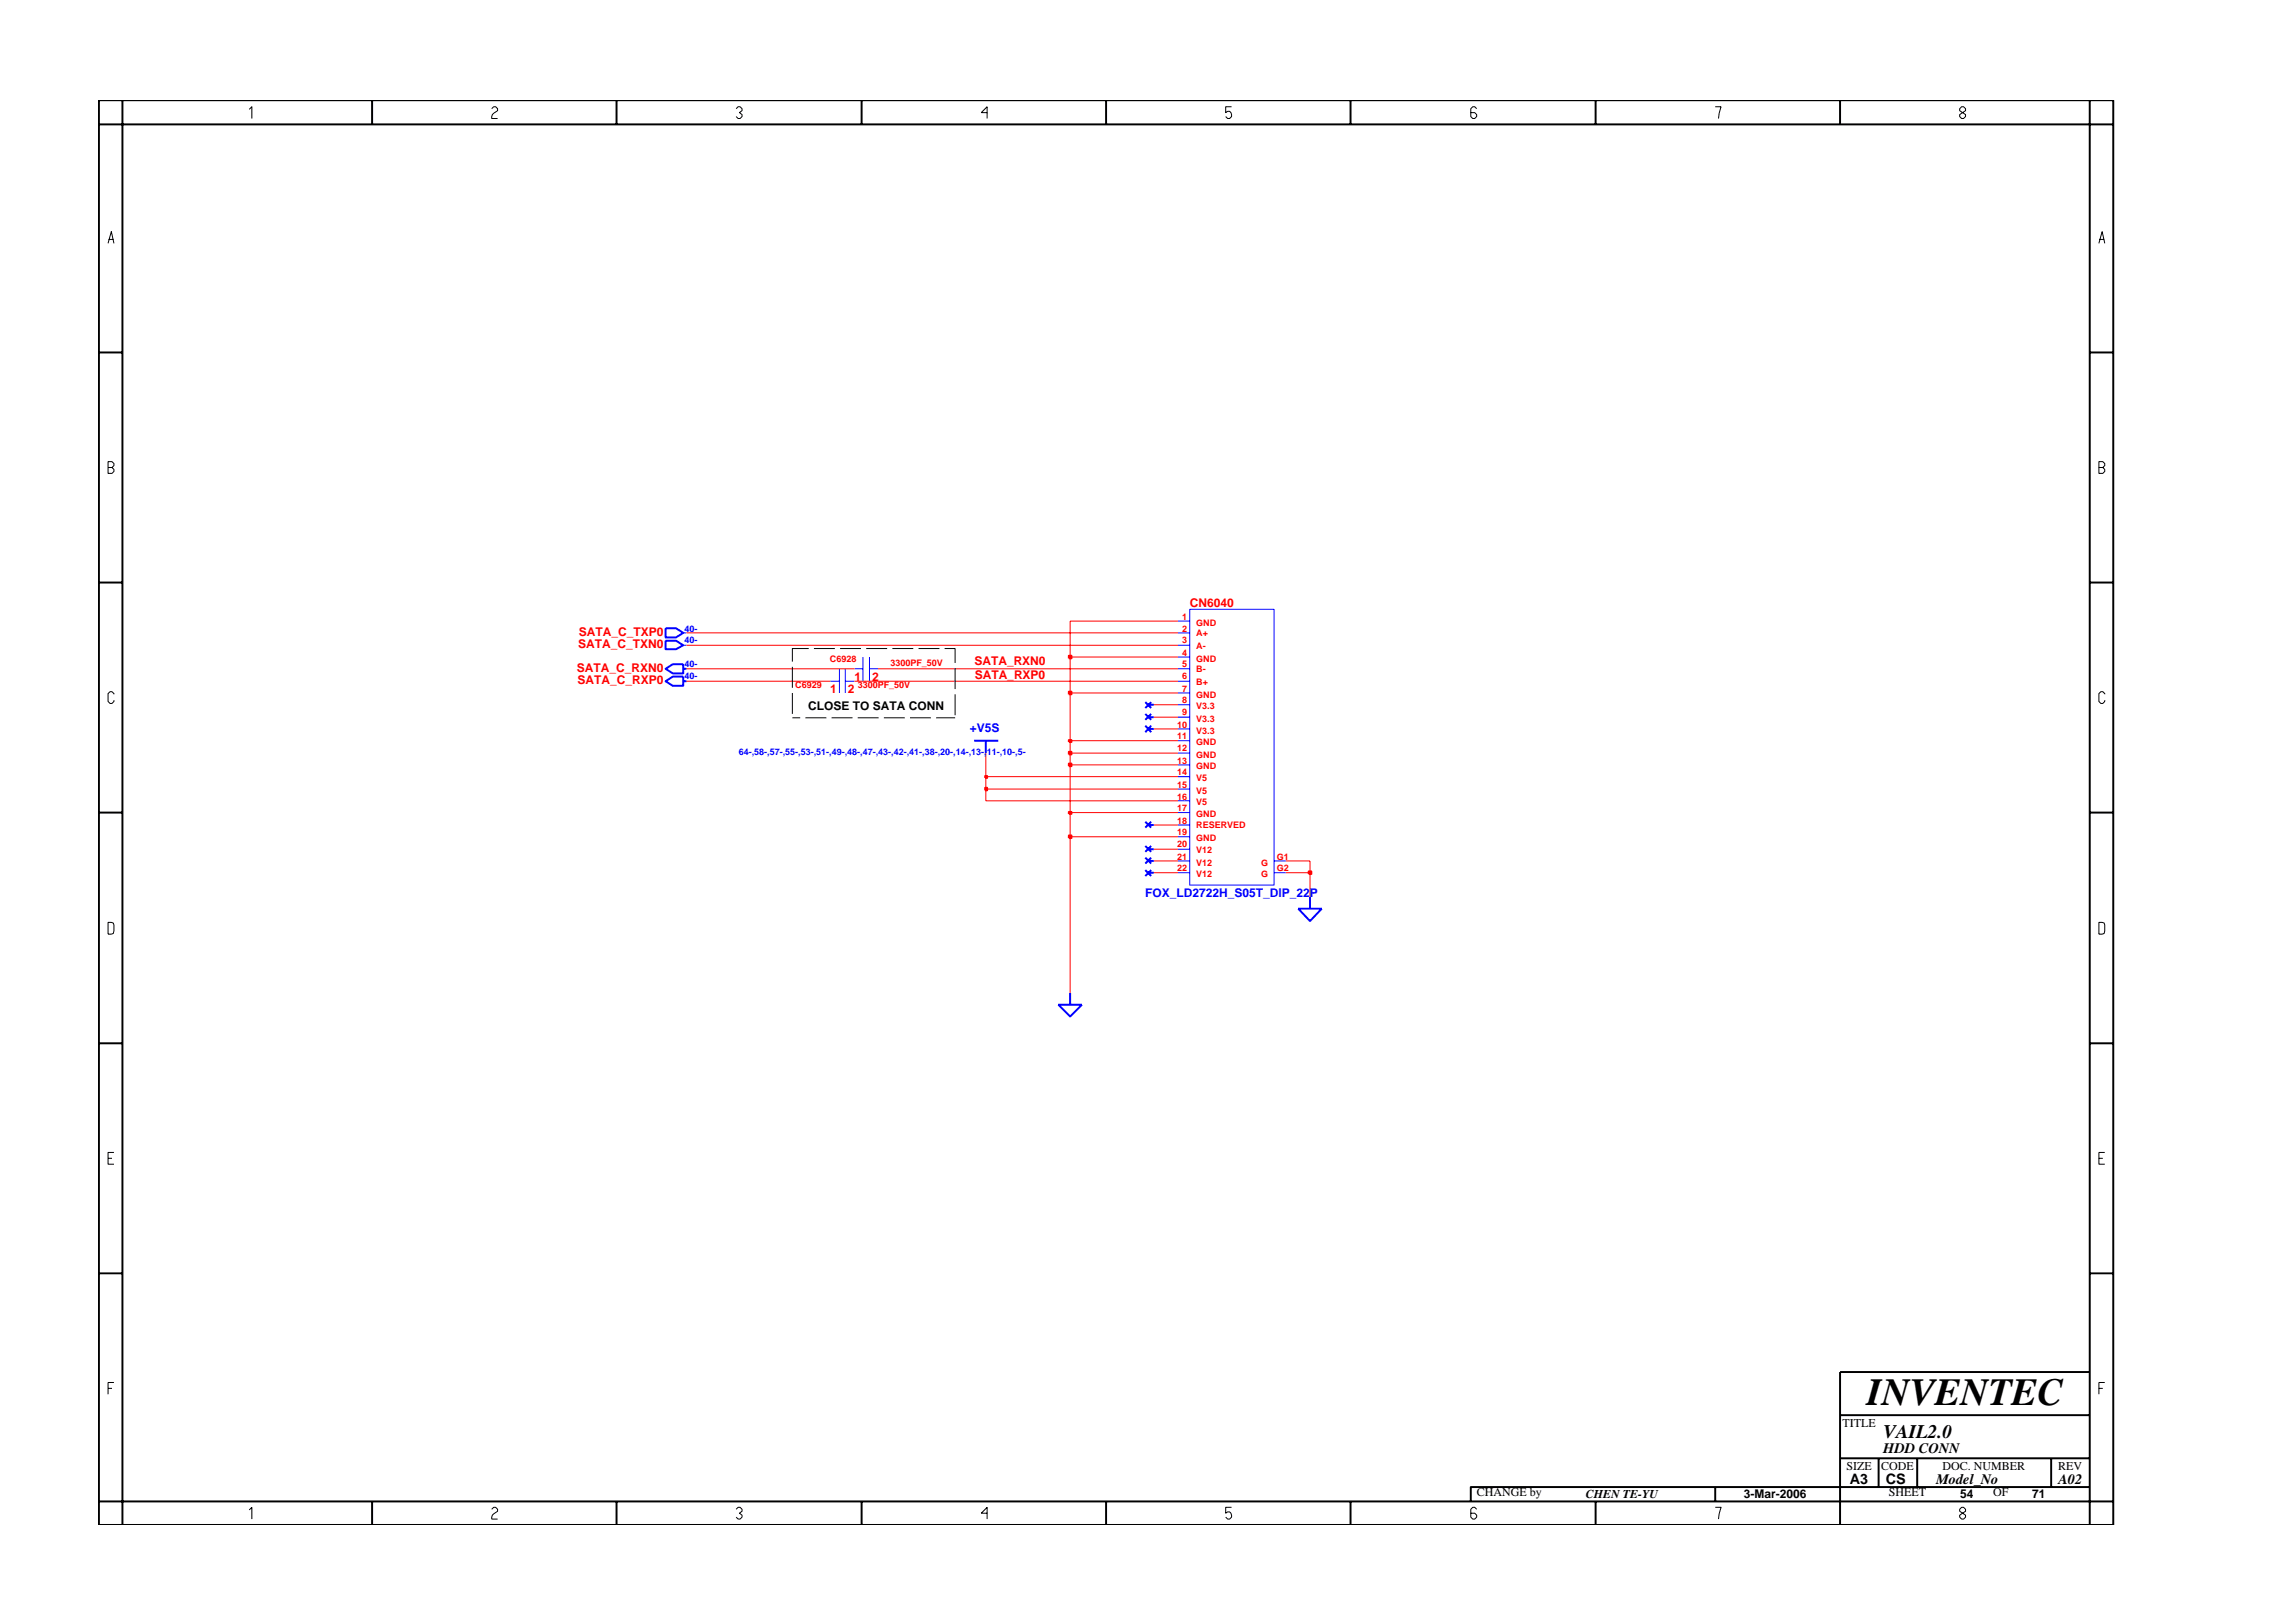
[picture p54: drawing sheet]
<svg xmlns="http://www.w3.org/2000/svg" width="297mm" height="210mm" viewBox="0 0 297 210" stroke-linecap="round" stroke-linejoin="round" font-family="sans-serif">
<defs><g id="words">
<text font-size="5" x="241.8" y="182">INVENTEC</text>
<text font-size="2.5" x="244" y="186.3">VAIL2.0</text>
<g font-size="1.9">
<text x="244" y="188.2">HDD CONN</text>
<text x="239.6" y="192.2">A3</text>
<text x="244.3" y="192.3">CS</text>
<text x="250.8" y="192.2">Model_No</text>
<text x="266.6" y="192.2">A02</text>
</g>
<g font-size="1.6" fill="#f00">
<text x="74.9" y="83.9">SATA_C_TXN0</text>
<text x="75" y="82.4">SATA_C_TXP0</text>
<text x="154.1" y="78.7">CN6040</text>
<text x="74.7" y="87.1">SATA_C_RXN0</text>
<text x="74.8" y="88.6">SATA_C_RXP0</text>
<text x="107.6" y="89.8">1</text>
<text x="109.8" y="89.8">2</text>
<text x="110.7" y="88.3">1</text>
<text x="113" y="88.3">2</text>
<text x="126.2" y="86.1">SATA_RXN0</text>
<text x="126.3" y="87.9">SATA_RXP0</text>
</g>
<g font-size="1.6">
<text x="104.7" y="92">CLOSE TO SATA CONN</text>
<text x="238.7" y="184.8">TITLE</text>
<text x="239.2" y="190.4">SIZE</text>
<text x="243.7" y="190.4">CODE</text>
<text x="251.6" y="190.4">DOC. NUMBER</text>
<text x="266.6" y="190.4">REV</text>
<text x="191.3" y="193.9">CHANGE by</text>
<text x="205.4" y="194.1">CHEN TE-YU</text>
<text x="225.9" y="194.1">3-Mar-2006</text>
<text x="244.7" y="193.9">SHEET</text>
<text x="253.9" y="194.1">54</text>
<text x="258.2" y="193.9">OF</text>
<text x="263.3" y="194.1">71</text>
</g>
<g font-size="1.6" fill="#00f">
<text x="125.6" y="94.8">+V5S</text>
<text x="148.4" y="116.2">FOX_LD2722H_S05T_DIP_22P</text>
</g>
<g font-size="1.2" fill="#00f">
<text x="88.7" y="83.3">40-</text>
<text x="88.7" y="81.8">40-</text>
<text x="88.7" y="88">40-</text>
<text x="88.7" y="86.5">40-</text>
<text x="95.7" y="97.8">64-,58-,57-,55-,53-,51-,49-,48-,47-,43-,42-,41-,38-,20-,14-,13-,11-,10-,5-</text>
</g>
<g font-size="1.2" fill="#f00">
<text x="153.1" y="81.8">2</text>
<text x="153.1" y="83.3">3</text>
<text x="153.1" y="80.3">1</text>
<text x="155" y="82.4">A+</text>
<text x="155" y="81.1">GND</text>
<text x="103" y="89.1">C6929</text>
<text x="107.5" y="85.7">C6928</text>
<text x="111.1" y="89.1">3300PF_50V</text>
<text x="115.3" y="86.2">3300PF_50V</text>
<text x="153.1" y="84.9">4</text>
<text x="153.1" y="89.6">7</text>
<text x="153.1" y="88">6</text>
<text x="153.1" y="86.5">5</text>
<text x="155" y="85.7">GND</text>
<text x="155" y="84">A-</text>
<text x="155" y="88.7">B+</text>
<text x="155" y="87.1">B-</text>
<text x="152.5" y="94.3">10</text>
<text x="152.5" y="95.8">11</text>
<text x="153.1" y="91.1">8</text>
<text x="153.1" y="92.7">9</text>
<text x="155" y="90.4">GND</text>
<text x="155" y="91.9">V3.3</text>
<text x="155" y="93.5">V3.3</text>
<text x="155" y="95">V3.3</text>
<text x="152.5" y="98.9">13</text>
<text x="152.5" y="100.4">14</text>
<text x="152.5" y="97.3">12</text>
<text x="155" y="99.7">GND</text>
<text x="155" y="101.2">V5</text>
<text x="155" y="96.5">GND</text>
<text x="155" y="98.2">GND</text>
<text x="152.5" y="102.1">15</text>
<text x="152.5" y="103.6">16</text>
<text x="152.5" y="105.1">17</text>
<text x="152.5" y="106.7">18</text>
<text x="155" y="102.8">V5</text>
<text x="155" y="104.3">V5</text>
<text x="155" y="105.9">GND</text>
<text x="155" y="107.3">RESERVED</text>
<text x="152.5" y="112.9">22</text>
<text x="152.5" y="108.2">19</text>
<text x="152.5" y="109.8">20</text>
<text x="152.5" y="111.4">21</text>
<text x="155" y="113.7">V12</text>
<text x="155" y="109">GND</text>
<text x="155" y="110.5">V12</text>
<text x="155" y="112.1">V12</text>
<text x="163.4" y="112.1">G</text>
<text x="163.4" y="113.7">G</text>
<text x="165.4" y="111.4">G1</text>
<text x="165.4" y="112.9">G2</text>
</g>
</g></defs>
<g fill="none" stroke="#00f" stroke-width=".25">
<path d="M86.2 86.6l1-.6h1.3v1.2h-1.3zM86.2 83h1.4l.9 .6-.9 .5h-1.4zM86.2 81.4h1.4l.9 .6-.9 .6h-1.4zM86.2 88.3l1-.6h1.3v1.1h-1.3zM88.5 86.6h.4M88.5 88.3h.4M126.2 96h3.1M127.7 96v1.6M148.4 91l.7 .7M148.4 94l.7 .9M148.4 92.5l.7 .7M148.7 91.3h.8"/>
<path d="M148.7 94.4h.8M148.7 92.9h.8M149.1 91l-.7 .7M149.1 94l-.7 .9M149.1 92.5l-.7 .7M148.4 112.7l.7 .8M148.4 111.1l.7 .8M148.4 109.6l.7 .7M148.4 106.5l.7 .7M148.7 113.1h.8M148.7 111.5h.8M148.7 110h.8"/>
<path d="M148.7 106.9h.8M149.1 112.7l-.7 .8M149.1 111.1l-.7 .8M149.1 109.6l-.7 .7M149.1 106.5l-.7 .7M168.2 117.7h3l-1.5 1.6zM169.7 116.2v1.5M137.1 130.2h3.1l-1.6 1.5zM138.6 128.6v1.6"/>
</g>
<g fill="none" stroke="#00f" stroke-width=".13">
<path d="M154.1 78.9h10.9v35.8h-10.9zM88.5 82h.4M88.5 83.6h.4M107.6 88.3h1.1M108.7 86.6v3.2M109.5 88.3h1.2M109.5 86.6v3.2M110.7 86.6h1.1M111.8 85.1v3.2M112.6 86.6h1.1M112.6 85.1v3.2M152.6 80.5h1.5"/>
<path d="M152.6 82h1.5M152.6 83.6h1.5M152.6 85.1h1.5M152.6 86.6h1.5M152.6 88.3h1.5M152.6 89.8h1.5M152.6 91.3h1.5M152.6 92.9h1.5M152.6 94.4h1.5M152.6 96h1.5M152.6 97.6h1.5M152.6 99.1h1.5"/>
<path d="M152.6 100.6h1.5M152.6 102.2h1.5M152.6 103.7h1.5M152.6 105.3h1.5M152.6 106.9h1.5M152.6 108.4h1.5M152.6 110h1.5M152.6 111.5h1.5M152.6 113.1h1.5M165 111.5h1.6M165 113.1h1.6"/>
</g>
<path d="M138.6 108.4v20.2M149.5 113.1h3.1M166.6 113.1h3.1v3.1" fill="none" stroke="#f00" stroke-width=".13"/>
<path d="M169.5 112.9h.4v.3h-.4z" fill="#8e2323"/>
<path d="M169.5 112.9h.4v.3h-.4z" fill="none" stroke="#f00" stroke-width=".25"/>
<path d="M149.5 111.5h3.1M149.5 110h3.1M166.6 111.5h3.1v1.6" fill="none" stroke="#f00" stroke-width=".13"/>
<path d="M138.5 108.2h.3v.4h-.3z" fill="#8e2323"/>
<path d="M138.5 108.2h.3v.4h-.3z" fill="none" stroke="#f00" stroke-width=".25"/>
<path d="M138.6 105.3v3.1h14M149.5 106.9h3.1" fill="none" stroke="#f00" stroke-width=".13"/>
<path d="M138.5 105.2h.3v.2h-.3z" fill="#8e2323"/>
<path d="M138.5 105.2h.3v.2h-.3z" fill="none" stroke="#f00" stroke-width=".25"/>
<path d="M138.6 99.1v6.2h14M127.7 102.2v1.5h24.9" fill="none" stroke="#f00" stroke-width=".13"/>
<path d="M127.6 102.1h.3v.3h-.3z" fill="#8e2323"/>
<path d="M127.6 102.1h.3v.3h-.3z" fill="none" stroke="#f00" stroke-width=".25"/>
<path d="M127.7 100.6v1.6h24.9" fill="none" stroke="#f00" stroke-width=".13"/>
<path d="M127.6 100.5h.3v.3h-.3z" fill="#8e2323"/>
<path d="M127.6 100.5h.3v.3h-.3z" fill="none" stroke="#f00" stroke-width=".25"/>
<path d="M127.7 97.6v3h24.9" fill="none" stroke="#f00" stroke-width=".13"/>
<path d="M138.5 98.9h.3v.4h-.3z" fill="#8e2323"/>
<path d="M138.5 98.9h.3v.4h-.3z" fill="none" stroke="#f00" stroke-width=".25"/>
<path d="M138.6 97.6v1.5h14" fill="none" stroke="#f00" stroke-width=".13"/>
<path d="M138.5 97.4h.3v.3h-.3z" fill="#8e2323"/>
<path d="M138.5 97.4h.3v.3h-.3z" fill="none" stroke="#f00" stroke-width=".25"/>
<path d="M138.6 96v1.6h14" fill="none" stroke="#f00" stroke-width=".13"/>
<path d="M138.5 95.9h.3v.2h-.3z" fill="#8e2323"/>
<path d="M138.5 95.9h.3v.2h-.3z" fill="none" stroke="#f00" stroke-width=".25"/>
<path d="M138.6 89.8v6.2h14M149.5 94.4h3.1M149.5 92.9h3.1M149.5 91.3h3.1" fill="none" stroke="#f00" stroke-width=".13"/>
<path d="M138.5 89.6h.3v.3h-.3z" fill="#8e2323"/>
<path d="M138.5 89.6h.3v.3h-.3z" fill="none" stroke="#f00" stroke-width=".25"/>
<path d="M88.9 88.3h18.7M88.9 86.6h21.8M110.7 88.3h41.9M113.7 86.6h38.9M138.6 85.1v4.7h14" fill="none" stroke="#f00" stroke-width=".13"/>
<path d="M138.5 84.9h.3v.4h-.3z" fill="#8e2323"/>
<path d="M138.5 84.9h.3v.4h-.3z" fill="none" stroke="#f00" stroke-width=".25"/>
<path d="M88.9 83.6h63.7M88.9 82h63.7M152.6 80.5h-14v4.6h14" fill="none" stroke="#f00" stroke-width=".13"/>
<g fill="none" stroke="#000" stroke-width=".25">
<path d="M12.8 13h261v184.6h-261zM12.8 16.1h261M15.9 13v184.6M48.2 13v3.1M79.9 13v3.1M111.6 13v3.1M143.3 13v3.1M174.9 13v3.1M206.7 13v3.1M238.4 13v3.1M270.7 13v184.6M12.8 45.7h3.1"/>
<path d="M270.7 45.7h3.1M12.8 75.5h3.1M270.7 75.5h3.1M12.8 105.3h3.1M270.7 105.3h3.1M12.8 135.2h3.1M270.7 135.2h3.1M12.8 165h3.1M270.7 165h3.1M270.7 177.7h-32.3v19.9M12.8 194.5h261M48.2 194.5v3.1"/>
<path d="M79.9 194.5v3.1M111.6 194.5v3.1M143.3 194.5v3.1M174.9 194.5v3.1M206.7 194.5v3.1M222.2 192.6v1.9M238.4 183.3h32.3M238.4 188.9h32.3M243.4 188.9v3.7M248.4 188.9v3.7M265.7 188.9v3.7M270.7 192.6h-80.2v1.9"/>
</g>
<g fill="none" stroke="#000" stroke-width=".13">
<path d="M32.3 14.2l.3-.4v1.6M63.7 14.1l.3-.3h.2l.3 .3v.2l-.5 .4-.3 .4v.3h.8M95.4 14.1l.2-.3h.3l.2 .3v.2l-.3 .3 .3 .2v.3l-.2 .3h-.3l-.2-.3M127.9 14.6h-.8l.8-.8v1.6M159.5 13.8h-.7v.8l.2-.2a.5 .5 0 0 1 .5 .7l-.2 .3h-.3l-.2-.3M191.3 14.1l-.3-.3h-.2l-.3 .3v1l.3 .3h.2l.3-.3v-.3l-.3-.2h-.5M222.2 13.8h.8l-.4 1.6M253.9 14.1l.2-.3h.3l.2 .3v.2l-.7 .5v.3l.2 .3h.3l.2-.3v-.3l-.7-.5zM14 31.5l.4-1.5 .4 1.5M14.1 31h.6M271.9 31.5l.4-1.5 .4 1.5M272 31h.6"/>
<path d="M14 59.8h.5l.3 .3v.2l-.3 .3 .3 .2v.3l-.3 .2h-.5zM14 60.6h.5M271.9 60.6h.5l.3-.3v-.2l-.3-.3h-.5v1.5h.5l.3-.2v-.3l-.3-.2M14.8 89.9l-.3-.3h-.2l-.3 .3v1l.3 .2h.2l.3-.2v-.2M102.6 93h1.1M102.6 86.4v2.7M102.6 89.8v2.7M104.3 93h2.7M104.8 84h-2.2v1.7M105.4 84h2.7M107.7 93h2.7M108.8 84h2.7"/>
<path d="M111.1 93h2.7M112.2 84h2.7M114.5 93h2.7M115.6 84h2.7M117.9 93h2.7M119 84h2.7M121.3 93h2.4M122.4 84h1.3v1.9M123.7 86.6v2.7M123.7 89.9v2.8M272.7 89.9l-.3-.3h-.3l-.2 .3v1l.2 .2h.3l.3-.2v-.2M14 119.5l.7 .1 .1 .2-.1 1.1-.7 .1z"/>
<path d="M271.9 119.5l.7 .1 .1 .2-.1 1.1-.7 .1zM14 150.1h.5M14.8 149.3h-.8v1.5h.8M271.9 150.1h.5M272.7 149.3h-.8v1.5h.8M14 179.9h.5M14.8 179.1h-.8v1.5M271.9 179.9h.5M272.7 179.1h-.8v1.5M32.3 195.6l.3-.3v1.5M63.7 195.5l.3-.2h.2l.3 .2v.3l-.7 .5-.1 .2v.3h.8M95.4 195.5l.2-.2h.3l.2 .2v.3l-.3 .2 .3 .3v.2l-.2 .3h-.3l-.2-.3"/>
<path d="M127.9 196h-.8l.8-.7v1.5M159.5 195.3h-.7v.7l.2-.1a.5 .5 0 0 1 .5 .6l-.2 .3h-.3l-.2-.3M191.3 195.5l-.3-.2h-.2l-.3 .2v1l.3 .3h.2l.3-.3v-.2l-.3-.3h-.5M222.2 195.3h.8l-.4 1.5M254.1 195.3l-.2 .2v.3l.7 .5v.2l-.2 .3h-.3l-.2-.3v-.2l.7-.5v-.3l-.2-.2z"/>
</g>
<use href="#words"/>
</svg>
